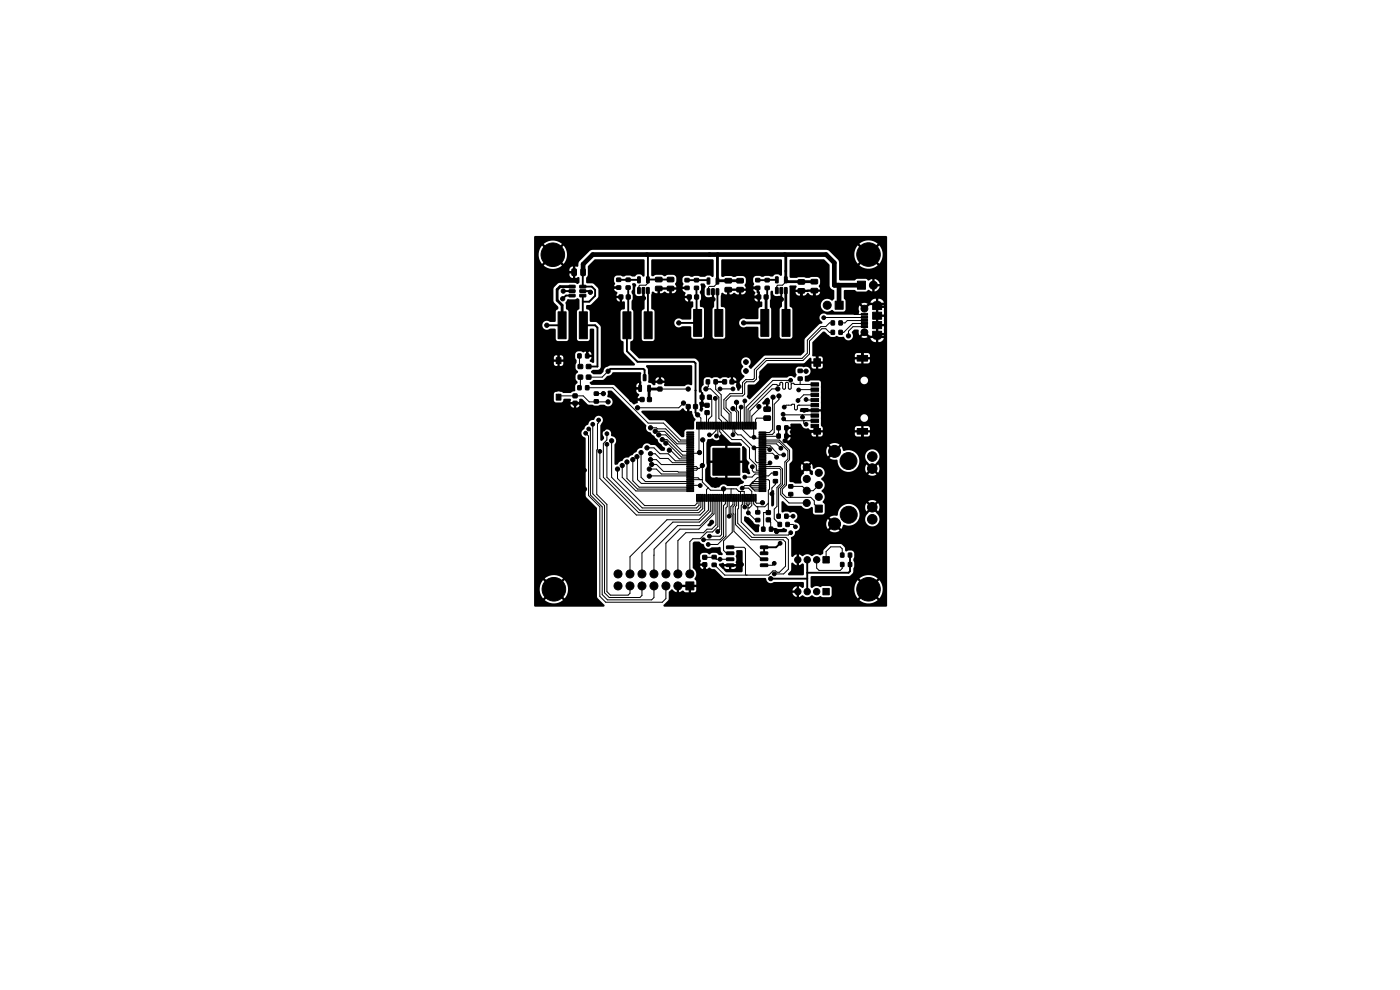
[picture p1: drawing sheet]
<svg xmlns="http://www.w3.org/2000/svg" width="297mm" height="210mm" viewBox="0 0 297 210" stroke-linecap="round" stroke-linejoin="round" font-family="sans-serif">
<g fill="#000" stroke="#000" stroke-width=".21">
<path d="M121.4 57.1l.6-.1 .3 .2v1l-.2 .3h-.5l-.3-.2zM123.3 57.1l.6-.1 .3 .2v1l-.2 .3h-.5l-.3-.2zM130.8 59h.9v.7h-.9zM132.8 59h.9v.7h-.9zM139.1 58.9l1.2-.1 .2 .3v.5l-.3 .2h-1l-.2-.2zM141.6 58.9l1.2-.1 .2 .3v.5l-.3 .2h-1l-.2-.2zM145.3 59.1h.9v.7h-.9zM147.3 59.1h.9v.7h-.9zM153.8 59.1h1.3l.1 .2v.6l-.2 .2-1.1-.1-.1-.2zM156.3 59.1h1.3l.1 .2v.6l-.2 .2-1.1-.1-.1-.2zM160.3 59.1h.9v.7h-.9zM162.3 59.1h.9v.7h-.9z"/>
<path d="M169.3 59.4l1.3-.1 .1 .3v.5l-.2 .2h-1.1l-.1-.2zM172.1 59.3h1.2l.2 .2v.6l-.3 .2-1-.1-.2-.2zM118.4 66.2h1.7v5.7h-1.7zM118 75.9h1v1.2h-1zM120.7 60.5h1.2l.1 .5-1.2 .1zM120.7 61.5h1.2l.1 .5h-1.2zM120.7 62.4h1.2l.1 .5-1.2 .1zM122.6 75.1h.7v.8h-.7zM122.7 77.3h.9v.9h-.9zM122.7 79.6h.9v.8h-.9zM122.9 66.2h1.7v5.7h-1.7zM123 62.4h1.2l.1 .5-1.2 .1z"/>
<path d="M123 61.5h1.2l.1 .5h-1.2zM123 60.5h1.2l.1 .5-1.2 .1zM124.2 75.1h.7v.8h-.7zM124.4 77.3h.9v.9h-.9zM124.4 79.6h.9v.8h-.9zM130.8 60.7h.9v.6h-.9zM132.1 66.2h1.8v5.7h-1.8zM131.3 62.6h.8v.8h-.8zM132.8 60.7h.9v.6h-.9zM132.9 62.6h.8v.8h-.8zM135.3 61l.5 .1v1.2l-.5-.1zM135.3 58.7l.5 .1v1.2l-.5-.1z"/>
<path d="M136.2 61l.6 .1-.1 1.2-.5-.1zM136.6 66.2h1.7v5.7h-1.7zM137.2 61l.5 .1v1.2l-.5-.1zM137.2 58.7l.5 .1v1.2l-.5-.1zM139.1 60.8l1.2-.1 .2 .3v.5l-.3 .2h-1l-.2-.2zM141.6 60.8l1.2-.1 .2 .3v.5l-.3 .2h-1l-.2-.2zM145.3 60.7h.9v.7h-.9zM145.8 62.6h.8v.8h-.8zM147.1 65.7h1.8v5.7h-1.8zM147.3 60.7h.9v.7h-.9zM147.4 62.6h.8v.8h-.8zM150 61.3h.6l-.1 1.2h-.5z"/>
<path d="M150 59h.6l-.1 1.3-.5-.1zM151 61.3h.5v1.2h-.5zM151.6 65.7h1.7v5.7h-1.7zM151.9 61.3h.6l-.1 1.2h-.5zM151.9 59h.6l-.1 1.3-.5-.1zM153.8 61h1.3l.1 .2v.6l-.2 .2-1.1-.1-.1-.2zM156.3 61h1.3l.1 .2v.6l-.2 .2-1.1-.1-.1-.2zM160.3 60.7h.9v.7h-.9zM161.4 65.7h1.7v5.7h-1.7zM160.6 62.6h.8v.8h-.8zM162.3 60.7h.9v.7h-.9zM162.1 62.6h.8v.8h-.8z"/>
<path d="M164.5 61l.6 .1-.1 1.2-.5-.1zM164.5 58.7l.6 .1-.1 1.2-.5-.1zM165.5 61l.5 .1v1.2l-.5-.1zM165.9 65.7h1.7v5.7h-1.7zM166.4 61l.6 .1-.1 1.2-.5-.1zM166.4 58.7l.6 .1-.1 1.2-.5-.1zM169.3 78.3h.9v.7h-.9zM169.3 61.3l1.3-.1 .1 .3v.5l-.2 .2h-1.1l-.1-.2zM172.1 61.2h1.2l.2 .2v.6l-.3 .2-1-.1-.2-.2zM172.6 76.1h1.5v1.6h-1.5zM176.3 70.1h.7v.8h-.7zM176.3 68.1h.7v.8h-.7z"/>
<path d="M177.2 63.9h1.7v1.7h-1.7zM178 70.1h.7v.8h-.7zM178 68.1h.7v.8h-.7zM181.9 59.7h1.7v1.7h-1.7zM181.8 75.4h2.3v1.2h-2.3zM182.7 69.1h1.4v.4h-1.4zM182.7 68.4h1.4v.4h-1.4zM182.7 67.8h1.4v.4h-1.4zM182.7 67.1h1.4v.4h-1.4zM182.7 66.5h1.4v.4h-1.4zM185.1 70.3h1.9v1.2h-1.9zM185.1 68.2h1.9v1.5h-1.9z"/>
<path d="M185.1 66.2h1.9v1.5h-1.9zM185.1 64.5h1.9v1.2h-1.9zM118 83.6h1v1.3h-1zM121.6 83.6h.8v.8h-.8zM121.6 85.1h.8v.8h-.8zM122.6 81.8h.7v.9h-.7zM124.2 81.8h.7v.9h-.7zM126.1 83.2h.8v.6h-.8zM126.1 84.8h.8v.7h-.8zM135.5 81.8h.6l-.1 1.2h-.5zM136.5 79.5h.5v1.3l-.5-.1zM135.8 84.3h.8v.9h-.8z"/>
<path d="M137.4 81.8h.6l-.1 1.2h-.5zM137.4 84.3h.8v.9h-.8zM139.6 82.1h.8v.8h-.8zM139.6 80.6h.8v.8h-.8zM145.7 91.6h1.4l.1 .2-1.5 .1zM145.7 92h1.4l.1 .2-1.5 .1zM145.7 92.4h1.4l.1 .2-1.5 .1zM145.7 92.8h1.4l.1 .2-1.5 .1zM145.7 93.2h1.4l.1 .2-1.5 .1zM145.7 93.6h1.4l.1 .2-1.5 .1zM145.7 94h1.4l.1 .2-1.5 .1zM145.7 94.4h1.4l.1 .2-1.5 .1z"/>
<path d="M145.7 94.8h1.4l.1 .2-1.5 .1zM145.7 95.2h1.4l.1 .2-1.5 .1zM145.7 95.6h1.4l.1 .2-1.5 .1zM145.7 96h1.4l.1 .2-1.5 .1zM145.7 96.4h1.4l.1 .2-1.5 .1zM145.7 96.8h1.4l.1 .2-1.5 .1zM145.7 97.2h1.4l.1 .2-1.5 .1zM145.7 97.6h1.4l.1 .2-1.5 .1zM145.7 98h1.4l.1 .2-1.5 .1zM145.7 98.4h1.4l.1 .2-1.5 .1zM145.7 98.8h1.4l.1 .2-1.5 .1zM145.7 99.2h1.4l.1 .2-1.5 .1z"/>
<path d="M145.7 99.6h1.4l.1 .2-1.5 .1zM145.6 85.8h.8v.9h-.8zM147.8 89.6h.2l-.1 1.4h-.1zM147.2 85.8h.7v.9h-.7zM148.2 89.6h.2l-.1 1.4h-.1zM148.6 89.6h.2l-.1 1.4h-.1zM149 89.6h.2l-.1 1.4h-.1zM149.4 89.6h.2l-.1 1.4h-.1zM148.6 83.8h.7v.9h-.7zM149.6 87.1h.8v.8h-.8zM149.6 85.6h.8v.8h-.8zM149.8 89.6h.2l-.1 1.4h-.1z"/>
<path d="M150.2 89.6h.2l-.1 1.4h-.1zM150.6 89.6h.2l-.1 1.4h-.1zM149.8 80.6h.7v.8h-.7zM150.1 83.8h.8v.9h-.8zM151 89.6h.2l-.1 1.4h-.1zM151.4 89.6h.2v1.4h-.2zM151.8 89.6h.2v1.4h-.2zM152.2 89.6h.2v1.4h-.2zM151.5 80.6h.7v.8h-.7zM152.6 89.6h.2v1.4h-.2zM153 89.6h.2v1.4h-.2zM153.3 80.6h.8v.8h-.8z"/>
<path d="M153.4 89.6h.2v1.4h-.2zM153.8 89.6h.2l-.1 1.4h-.1zM154.2 89.6h.2l-.1 1.4h-.1zM154.6 89.6h.2l-.1 1.4h-.1zM154.9 80.6h.8v.8h-.8zM155 89.6h.2l-.1 1.4h-.1zM155.4 89.6h.2l-.1 1.4h-.1zM155.8 89.6h.2l-.1 1.4h-.1zM156.2 89.6h.2l-.1 1.4h-.1zM156.6 89.6h.2l-.1 1.4h-.1zM157 89.6h.2l-.1 1.4h-.1zM157.4 89.6h.2l-.1 1.4h-.1z"/>
<path d="M157.8 89.6h.2l-.1 1.4h-.1zM158.2 89.6h.2l-.1 1.4h-.1zM158.6 89.6h.2l-.1 1.4h-.1zM159 89.6h.2l-.1 1.4h-.1zM159.4 89.6h.2l-.1 1.4h-.1zM159.8 89.6h.2l-.1 1.4h-.1zM160.2 89.6h.2l-.1 1.4h-.1zM161 99.6h1.4l.1 .2-1.4 .1zM161 99.2h1.4l.1 .2-1.4 .1zM161 98.8h1.4l.1 .2-1.4 .1zM161 98.4h1.4l.1 .2-1.4 .1zM161 98h1.4l.1 .2-1.4 .1z"/>
<path d="M161 97.6h1.4l.1 .2-1.4 .1zM161 97.2h1.4l.1 .2-1.4 .1zM161 96.8h1.4l.1 .2-1.4 .1zM161 96.4h1.4l.1 .2-1.4 .1zM161 96h1.4l.1 .2-1.4 .1zM161 95.6h1.4l.1 .2-1.4 .1zM161 95.2h1.4l.1 .2-1.4 .1zM161 94.8h1.4l.1 .2-1.4 .1zM161 94.4h1.4l.1 .2-1.4 .1zM161 94h1.4l.1 .2-1.4 .1zM161 93.6h1.4l.1 .2-1.4 .1zM161 93.2h1.4l.1 .2-1.4 .1z"/>
<path d="M161 92.8h1.4l.1 .2-1.4 .1zM161 92.4h1.4l.1 .2-1.4 .1zM161 92h1.4l.1 .2-1.4 .1zM161 91.6h1.4l.1 .2-1.4 .1zM162.1 88.3l1.2-.1 .2 .3v.5l-.3 .2h-1l-.2-.2zM162.1 86.4l1.2-.1 .2 .3v.5l-.3 .2h-1l-.2-.2zM164.8 92.1h.7v.8h-.7zM164.8 90.3h.7v.9h-.7zM166.5 92.1h.7v.8h-.7zM166.5 90.3h.7v.9h-.7zM169.3 80h.9v.7h-.9zM172 81.2h1.6v.7h-1.6z"/>
<path d="M172 82.3h1.6v.7h-1.6zM172 83.4h1.6v.7h-1.6zM172 84.5h1.6v.7h-1.6zM172 85.6h1.6v.7h-1.6zM172 86.7h1.6v.7h-1.6zM172 87.8h1.6v.7h-1.6zM172 88.9h1.6v.7h-1.6zM172 90h1.6v.7h-1.6zM172.6 90.9h1.5v1.2h-1.5zM181.8 90.9h2.3v1.2h-2.3zM145.7 100h1.4l.1 .2-1.5 .1zM145.7 100.4h1.4l.1 .2-1.5 .1z"/>
<path d="M145.7 100.8h1.4l.1 .2-1.5 .1zM145.7 101.2h1.4l.1 .2-1.5 .1zM145.7 101.6h1.4l.1 .2-1.5 .1zM145.7 102h1.4l.1 .2-1.5 .1zM145.7 102.4h1.4l.1 .2-1.5 .1zM145.7 102.8h1.4l.1 .2-1.5 .1zM145.7 103.2h1.4l.1 .2-1.5 .1zM145.7 103.6h1.4l.1 .2-1.5 .1zM145.7 104h1.4l.1 .2-1.5 .1zM147.8 104.9h.2l-.1 1.5-.1-.1zM148.2 104.9h.2l-.1 1.5-.1-.1zM148.6 104.9h.2l-.1 1.5-.1-.1z"/>
<path d="M149 104.9h.2l-.1 1.5-.1-.1zM149.4 104.9h.2l-.1 1.5-.1-.1zM149.1 117.8h.8v.8h-.8zM149.1 119.4h.8v.8h-.8zM149.8 104.9h.2l-.1 1.5-.1-.1zM150.2 104.9h.2l-.1 1.5-.1-.1zM150.6 104.9h.2l-.1 1.5-.1-.1zM151 104.9h.2l-.1 1.5-.1-.1zM151.1 117.8h.8v.7h-.8zM151.2 95.1h5.7v5.7h-5.7zM151.4 104.9h.2v1.5l-.2-.1zM151.8 104.9h.2v1.5l-.2-.1z"/>
<path d="M152.2 104.9h.2v1.5l-.2-.1zM152.6 104.9h.2v1.5l-.2-.1zM153 104.9h.2v1.5l-.2-.1zM153.4 104.9h.2v1.5l-.2-.1zM153.8 104.9h.2l-.1 1.5-.1-.1zM154.1 115.8h1.5l.1 .5-1.5 .1zM154.1 117.1h1.5l.1 .5-1.5 .1zM154.1 118.4l1.5-.1 .1 .5-1.5 .1zM154.1 119.6h1.5l.1 .5-1.5 .1zM154.2 104.9h.2l-.1 1.5-.1-.1zM154.6 104.9h.2l-.1 1.5-.1-.1zM155 104.9h.2l-.1 1.5-.1-.1z"/>
<path d="M155.4 104.9h.2l-.1 1.5-.1-.1zM155.8 104.9h.2l-.1 1.5-.1-.1zM156.2 104.9h.2l-.1 1.5-.1-.1zM156.6 104.9h.2l-.1 1.5-.1-.1zM157 104.9h.2l-.1 1.5-.1-.1zM157.4 104.9h.2l-.1 1.5-.1-.1zM157.8 104.9h.2l-.1 1.5-.1-.1zM158.2 104.9h.2l-.1 1.5-.1-.1zM158.6 104.9h.2l-.1 1.5-.1-.1zM159 104.9h.2l-.1 1.5-.1-.1zM159.4 104.9h.2l-.1 1.5-.1-.1zM159.8 104.9h.2l-.1 1.5-.1-.1z"/>
<path d="M160.2 104.9h.2l-.1 1.5-.1-.1zM160.3 110h.9v.7h-.9zM160.3 108.3h.9v.7h-.9zM161 104h1.4l.1 .2-1.4 .1zM161 103.6h1.4l.1 .2-1.4 .1zM161 103.2h1.4l.1 .2-1.4 .1zM161 102.8h1.4l.1 .2-1.4 .1zM161 102.4h1.4l.1 .2-1.4 .1zM161 102h1.4l.1 .2-1.4 .1zM161 101.6h1.4l.1 .2-1.4 .1zM161 101.2h1.4l.1 .2-1.4 .1zM161 100.8h1.4l.1 .2-1.4 .1z"/>
<path d="M161 100.4h1.4l.1 .2-1.4 .1zM161 100h1.4l.1 .2-1.4 .1zM161.3 119.6h1.5l.1 .5-1.5 .1zM161.3 118.4l1.5-.1 .1 .5-1.5 .1zM161.3 117.1h1.5l.1 .5-1.5 .1zM161.3 115.8h1.5l.1 .5-1.5 .1zM161.6 111.8h.7v.9h-.7zM163.2 111.8h.7v.9h-.7zM162.6 108.3h.8v.8h-.8zM162.6 109.9h.8v.8h-.8zM164.8 109.1h.7v.8h-.7zM164.1 100.1h.8v.7h-.8z"/>
<path d="M164.1 101.7h.8v.7h-.8zM165.1 110.8h.7v.9h-.7zM166.5 109.1h.7v.8h-.7zM166.7 110.8h.7v.9h-.7zM167.3 104.5h.9v.7h-.9zM167.3 102.8h.9v.7h-.9zM172.9 107.1h1.5v1.5h-1.5zM174.6 118.1h1.3v1.3h-1.3zM178.3 119.3h.7v.9h-.7zM178.3 117.3h.7v.9h-.7zM180 119.3h.7v.9h-.7zM180 117.3h.7v.9h-.7z"/>
<path d="M145.5 123.4h1.7v1.7h-1.7zM151.1 119.5h.8v.7h-.8zM174.6 124.8h1.3v1.4h-1.3z"/>
<circle cx="117.3" cy="54" r="2.5"/>
<circle cx="119.5" cy="57.8" r=".45"/>
<circle cx="123.5" cy="51.5" r=".4"/>
<circle cx="125.5" cy="51.5" r=".4"/>
<circle cx="127.5" cy="51.5" r=".4"/>
<circle cx="127.7" cy="56" r=".45"/>
<circle cx="129.8" cy="51.5" r=".4"/>
<circle cx="131.5" cy="51.5" r=".4"/>
<circle cx="133.8" cy="51.5" r=".4"/>
<circle cx="135.5" cy="51.5" r=".4"/>
<circle cx="137.8" cy="51.5" r=".4"/>
<circle cx="139.8" cy="51.5" r=".4"/>
<circle cx="141.8" cy="51.5" r=".4"/>
<circle cx="144" cy="51.5" r=".4"/>
<circle cx="146" cy="51.5" r=".4"/>
<circle cx="148" cy="51.5" r=".4"/>
<circle cx="150.3" cy="51.5" r=".4"/>
<circle cx="152" cy="51.5" r=".4"/>
<circle cx="154.3" cy="51.5" r=".4"/>
<circle cx="156" cy="51.5" r=".4"/>
<circle cx="158.3" cy="51.5" r=".4"/>
<circle cx="160.3" cy="51.5" r=".4"/>
<circle cx="162.3" cy="51.5" r=".4"/>
<circle cx="164" cy="51.5" r=".4"/>
<circle cx="166" cy="51.5" r=".4"/>
<circle cx="168" cy="51.5" r=".4"/>
<circle cx="170.3" cy="51.5" r=".4"/>
<circle cx="172" cy="51.5" r=".4"/>
<circle cx="174.3" cy="51.5" r=".4"/>
<circle cx="176" cy="51.5" r=".4"/>
<circle cx="178.3" cy="51.5" r=".4"/>
<circle cx="180.3" cy="51.5" r=".4"/>
<circle cx="184.2" cy="54" r="2.5"/>
<circle cx="115" cy="63.2" r=".45"/>
<circle cx="116" cy="69" r=".45"/>
<circle cx="116.2" cy="72" r=".4"/>
<circle cx="116.2" cy="74.5" r=".4"/>
<circle cx="118.5" cy="74.8" r=".45"/>
<circle cx="119.4" cy="63.4" r=".45"/>
<circle cx="119.5" cy="61.8" r=".45"/>
<circle cx="124.6" cy="74.2" r=".45"/>
<circle cx="125.3" cy="62" r=".45"/>
<circle cx="129" cy="78.8" r=".45"/>
<circle cx="129.7" cy="61" r=".45"/>
<circle cx="130.3" cy="63" r=".45"/>
<circle cx="131" cy="74" r=".4"/>
<circle cx="131" cy="76.5" r=".4"/>
<circle cx="136.5" cy="63.2" r=".45"/>
<circle cx="139.7" cy="63" r=".45"/>
<circle cx="140" cy="79.3" r=".45"/>
<circle cx="141" cy="74" r=".4"/>
<circle cx="141" cy="71.5" r=".4"/>
<circle cx="142.3" cy="63" r=".45"/>
<circle cx="144" cy="68.5" r=".45"/>
<circle cx="144.2" cy="61" r=".45"/>
<circle cx="144.3" cy="63" r=".45"/>
<circle cx="151.3" cy="63.5" r=".45"/>
<circle cx="154.5" cy="63" r=".45"/>
<circle cx="155.2" cy="74.8" r=".45"/>
<circle cx="157" cy="63" r=".45"/>
<circle cx="157.8" cy="68.5" r=".45"/>
<circle cx="158.2" cy="76.8" r=".5"/>
<circle cx="158.2" cy="78.7" r=".5"/>
<circle cx="159.2" cy="61" r=".45"/>
<circle cx="159.2" cy="63" r=".45"/>
<circle cx="161.5" cy="80" r=".45"/>
<circle cx="163.5" cy="74" r=".4"/>
<circle cx="165.7" cy="63.5" r=".45"/>
<circle cx="166" cy="74" r=".4"/>
<circle cx="170" cy="63.2" r=".45"/>
<circle cx="171" cy="78.8" r=".45"/>
<circle cx="172.7" cy="63.2" r=".45"/>
<circle cx="173.4" cy="74.4" r=".45"/>
<circle cx="174.7" cy="67.4" r=".4"/>
<circle cx="175.5" cy="64.7" r=".85"/>
<circle cx="180" cy="71.2" r=".45"/>
<circle cx="180.5" cy="66" r=".45"/>
<circle cx="182.9" cy="74.1" r=".45"/>
<circle cx="183.4" cy="65.5" r=".72"/>
<circle cx="183.4" cy="70.5" r=".72"/>
<circle cx="185.3" cy="60.5" r=".85"/>
<circle cx="118.6" cy="86.3" r=".45"/>
<circle cx="123.3" cy="85.5" r=".45"/>
<circle cx="124" cy="99.8" r=".4"/>
<circle cx="124.2" cy="91.9" r=".4"/>
<circle cx="124.9" cy="91" r=".4"/>
<circle cx="125.8" cy="90" r=".4"/>
<circle cx="127" cy="89.1" r=".4"/>
<circle cx="127.2" cy="95.8" r=".4"/>
<circle cx="128" cy="83.5" r=".45"/>
<circle cx="128" cy="91" r=".4"/>
<circle cx="128.8" cy="92" r=".4"/>
<circle cx="128.8" cy="94.3" r=".4"/>
<circle cx="129" cy="85.3" r=".45"/>
<circle cx="129.7" cy="93.5" r=".45"/>
<circle cx="131" cy="99.5" r=".45"/>
<circle cx="131.5" cy="91.5" r=".45"/>
<circle cx="132" cy="98.8" r=".45"/>
<circle cx="133" cy="98" r=".45"/>
<circle cx="133.6" cy="82.4" r=".45"/>
<circle cx="134" cy="84.8" r=".45"/>
<circle cx="134.3" cy="97.5" r=".45"/>
<circle cx="135.1" cy="96.9" r=".45"/>
<circle cx="135.3" cy="86.5" r=".45"/>
<circle cx="136" cy="96" r=".45"/>
<circle cx="137.3" cy="95" r=".45"/>
<circle cx="137.7" cy="99.5" r=".45"/>
<circle cx="138" cy="90.8" r=".45"/>
<circle cx="138" cy="97.5" r=".45"/>
<circle cx="138" cy="96.3" r=".45"/>
<circle cx="138.3" cy="98.5" r=".45"/>
<circle cx="139" cy="91.5" r=".45"/>
<circle cx="139.8" cy="92.3" r=".45"/>
<circle cx="140.5" cy="93.3" r=".45"/>
<circle cx="141.3" cy="94" r=".45"/>
<circle cx="142" cy="95.5" r=".45"/>
<circle cx="145" cy="85.5" r=".45"/>
<circle cx="146" cy="88" r=".45"/>
<circle cx="146" cy="82.5" r=".45"/>
<circle cx="148" cy="88" r=".45"/>
<circle cx="148.4" cy="96" r=".45"/>
<circle cx="148.9" cy="85.7" r=".45"/>
<circle cx="149" cy="98.8" r=".45"/>
<circle cx="149.1" cy="93.3" r=".45"/>
<circle cx="149.7" cy="82.5" r=".45"/>
<circle cx="150.5" cy="92.3" r=".4"/>
<circle cx="151.7" cy="84.5" r=".4"/>
<circle cx="152" cy="92.5" r=".4"/>
<circle cx="152.3" cy="96.3" r=".4"/>
<circle cx="152.3" cy="98" r=".4"/>
<circle cx="152.4" cy="99.6" r=".4"/>
<circle cx="152.7" cy="82.5" r=".4"/>
<circle cx="153" cy="92.8" r=".4"/>
<circle cx="154.1" cy="98" r=".4"/>
<circle cx="154.1" cy="96.2" r=".4"/>
<circle cx="154.3" cy="99.5" r=".4"/>
<circle cx="155.5" cy="92.2" r=".4"/>
<circle cx="155.5" cy="86.7" r=".45"/>
<circle cx="155.5" cy="82.5" r=".4"/>
<circle cx="155.8" cy="96.3" r=".4"/>
<circle cx="155.9" cy="97.9" r=".4"/>
<circle cx="155.9" cy="99.3" r=".4"/>
<circle cx="156.3" cy="85.3" r=".45"/>
<circle cx="156.7" cy="82" r=".45"/>
<circle cx="157.2" cy="86.4" r=".4"/>
<circle cx="158" cy="85.1" r=".4"/>
<circle cx="159.6" cy="99" r=".4"/>
<circle cx="159.9" cy="92.8" r=".4"/>
<circle cx="160" cy="95" r=".4"/>
<circle cx="161" cy="86.2" r=".45"/>
<circle cx="162.7" cy="85" r=".45"/>
<circle cx="163.3" cy="95.4" r=".4"/>
<circle cx="163.3" cy="98.2" r=".4"/>
<circle cx="164" cy="84.3" r=".45"/>
<circle cx="164.7" cy="97" r=".4"/>
<circle cx="165" cy="82.5" r=".45"/>
<circle cx="165.2" cy="84" r=".45"/>
<circle cx="165.7" cy="95.1" r=".4"/>
<circle cx="166.1" cy="87.9" r=".4"/>
<circle cx="166.3" cy="96.5" r=".4"/>
<circle cx="166.3" cy="88.9" r=".4"/>
<circle cx="166.4" cy="86.4" r=".4"/>
<circle cx="166.5" cy="93.5" r=".4"/>
<circle cx="167.7" cy="80.7" r=".4"/>
<circle cx="168.3" cy="92.5" r=".4"/>
<circle cx="168.7" cy="95.8" r=".4"/>
<circle cx="169.3" cy="85" r=".4"/>
<circle cx="169.4" cy="82.7" r=".4"/>
<circle cx="169.7" cy="92.5" r=".4"/>
<circle cx="170.3" cy="88.5" r=".4"/>
<circle cx="170.6" cy="87.1" r=".4"/>
<circle cx="171" cy="84.7" r=".4"/>
<circle cx="171" cy="90" r=".4"/>
<circle cx="171.1" cy="99.1" r=".75"/>
<circle cx="171.5" cy="92.5" r=".4"/>
<circle cx="177" cy="95.8" r="1.27"/>
<circle cx="180" cy="97.8" r="1.8"/>
<circle cx="183" cy="93.5" r=".4"/>
<circle cx="185" cy="99.4" r="1.02"/>
<circle cx="185" cy="96.8" r="1.02"/>
<circle cx="115.2" cy="119.5" r=".4"/>
<circle cx="115.2" cy="117" r=".4"/>
<circle cx="117" cy="119.5" r=".4"/>
<circle cx="117" cy="117" r=".4"/>
<circle cx="118.6" cy="114.2" r=".45"/>
<circle cx="119.2" cy="119.5" r=".4"/>
<circle cx="119.2" cy="117" r=".4"/>
<circle cx="121.2" cy="119.5" r=".4"/>
<circle cx="121.2" cy="117" r=".4"/>
<circle cx="123.2" cy="119.5" r=".4"/>
<circle cx="123.2" cy="117" r=".4"/>
<circle cx="123.5" cy="107.7" r=".45"/>
<circle cx="124" cy="103.7" r=".45"/>
<circle cx="124" cy="109.7" r=".45"/>
<circle cx="125.5" cy="112" r=".45"/>
<circle cx="137.7" cy="101" r=".45"/>
<circle cx="148.6" cy="103" r=".4"/>
<circle cx="149.2" cy="114.5" r=".4"/>
<circle cx="150.2" cy="115.5" r=".4"/>
<circle cx="150.5" cy="113.8" r=".4"/>
<circle cx="151" cy="110.7" r=".4"/>
<circle cx="151.7" cy="103" r=".4"/>
<circle cx="152" cy="101.8" r=".4"/>
<circle cx="152.2" cy="112.8" r=".4"/>
<circle cx="152.7" cy="118.6" r=".4"/>
<circle cx="153.5" cy="103.7" r=".45"/>
<circle cx="154.7" cy="109.5" r=".4"/>
<circle cx="157.2" cy="119.7" r=".45"/>
<circle cx="157.5" cy="103.5" r=".4"/>
<circle cx="158" cy="101.2" r=".4"/>
<circle cx="158" cy="107.6" r=".4"/>
<circle cx="158.7" cy="108.8" r=".4"/>
<circle cx="160.5" cy="112.2" r=".4"/>
<circle cx="161.7" cy="106.6" r=".45"/>
<circle cx="163.7" cy="104.8" r=".4"/>
<circle cx="164.2" cy="119.5" r=".4"/>
<circle cx="164.7" cy="112.7" r=".45"/>
<circle cx="165.5" cy="115.2" r=".4"/>
<circle cx="167.7" cy="113" r=".4"/>
<circle cx="168.3" cy="109.5" r=".4"/>
<circle cx="168.7" cy="111.8" r=".4"/>
<circle cx="169.2" cy="118.7" r=".67"/>
<circle cx="171.1" cy="104.1" r=".75"/>
<circle cx="171.1" cy="106.7" r=".75"/>
<circle cx="171.1" cy="101.6" r=".75"/>
<circle cx="171.2" cy="118.7" r=".67"/>
<circle cx="173.2" cy="118.7" r=".67"/>
<circle cx="173.7" cy="102.9" r=".75"/>
<circle cx="173.7" cy="100.3" r=".75"/>
<circle cx="173.7" cy="105.4" r=".75"/>
<circle cx="177" cy="111.2" r="1.27"/>
<circle cx="180" cy="109.2" r="1.8"/>
<circle cx="185" cy="107.6" r="1.02"/>
<circle cx="185" cy="110.1" r="1.02"/>
<circle cx="186.7" cy="116.8" r=".4"/>
<circle cx="186.7" cy="119.2" r=".4"/>
<circle cx="117.5" cy="125" r="2.5"/>
<circle cx="121.8" cy="122" r=".4"/>
<circle cx="122.2" cy="124.5" r=".4"/>
<circle cx="122.2" cy="127" r=".4"/>
<circle cx="124.2" cy="124.5" r=".4"/>
<circle cx="124.2" cy="122" r=".4"/>
<circle cx="124.5" cy="127" r=".4"/>
<circle cx="131.1" cy="121.7" r=".85"/>
<circle cx="131.1" cy="124.3" r=".85"/>
<circle cx="133.7" cy="121.7" r=".85"/>
<circle cx="133.7" cy="124.3" r=".85"/>
<circle cx="136.2" cy="121.7" r=".85"/>
<circle cx="136.2" cy="124.3" r=".85"/>
<circle cx="138.7" cy="121.7" r=".85"/>
<circle cx="138.7" cy="124.3" r=".85"/>
<circle cx="141.3" cy="124.3" r=".85"/>
<circle cx="141.3" cy="121.7" r=".85"/>
<circle cx="143.8" cy="124.3" r=".85"/>
<circle cx="143.8" cy="121.7" r=".85"/>
<circle cx="146.4" cy="121.7" r=".85"/>
<circle cx="149.5" cy="121" r=".4"/>
<circle cx="152" cy="124.8" r=".4"/>
<circle cx="152" cy="127.2" r=".4"/>
<circle cx="153.7" cy="124.8" r=".4"/>
<circle cx="153.7" cy="127.2" r=".4"/>
<circle cx="156" cy="124.8" r=".4"/>
<circle cx="156" cy="127.2" r=".4"/>
<circle cx="158" cy="127.2" r=".4"/>
<circle cx="158" cy="124.8" r=".4"/>
<circle cx="160" cy="124.8" r=".4"/>
<circle cx="160" cy="127.2" r=".4"/>
<circle cx="163.5" cy="122.7" r=".45"/>
<circle cx="164.3" cy="121.8" r=".4"/>
<circle cx="169.2" cy="125.5" r=".67"/>
<circle cx="171.2" cy="125.5" r=".67"/>
<circle cx="173.2" cy="125.5" r=".67"/>
<circle cx="179.5" cy="126.8" r=".4"/>
<circle cx="179.5" cy="124.2" r=".4"/>
<circle cx="184.2" cy="125" r="2.5"/>
</g>
<path d="M185.7 71.5h.7M185.7 64.5h.7" fill="none" stroke="#000" stroke-width="1.2"/>
<g fill="none" stroke="#000" stroke-width=".4">
<path d="M119.5 57.8h2.1M123.7 57.8l-.1 3h1.9l.7 .7v1.3l-1.2 1.2h-1.4M131.2 59.2l.2 .2h4.1M137.2 54l.2 .2v5.2l4.8-.1M145.7 59.4h4.4l.2 .2M164.8 59.4h-4.1M116 69h3.3M118.5 74.8v1.1M119.5 61.8h1.9M121.4 62.7h-1.3l-.7 .7M123.6 61.8h1.4l.2 .2M123.7 62.8l-.1-.1v6.2l.1 .1h2.5l.5 .5v8.3h-1.8"/>
<path d="M123.7 68.8l.3 .2M124.6 74.2v1.3M129 78.8l.5-.5h7l.2 .2v1.6M129.7 61h1.5M130.2 63h1.5M133.2 61l.1 7.7-.3 .3v5.5l2.2 2.3h12l.4 .3-.1 10.5 .5 .4M136.5 61.6v1.7M137.4 61.6l.1 7.4M139.7 61.2v1.8M140 79.3v1.7M142.2 61.2v1.8M144.3 63h1.9"/>
<path d="M144.3 61l1.4 .1M147.8 61.1v7.2l.2 .2h-4M147.8 63h.1M151.2 61.9v1.6M152.2 61.9v6.8l.4 .4M154.5 61.5v1.5M157 61.5v1.5M162.8 61.1v1.7l-.3 .2M165.7 61.6v1.9M123.2 85.5h-1.2M133.6 82.4h2.2M134 84.8h2.2"/>
<path d="M146 86.3v1.7M147.6 82.8h-.1M148.9 84.3v1.4l.3 .3h.8M151.8 81h1.9M155.3 81h.9l.5 .5v.5M162.8 85v1.8h-.6M149.5 119.8v1.2M157.2 119.8l-.1 .1h-2.2M163.6 112.3h.7l.4 .5M165.5 115.3l-.8 .8h-2.6v1.3M171.2 118.8v6.7M180.3 117.8v3.4l-.3 .3h-8.8"/>
<path d="M163.5 122.8h7.7"/>
</g>
<g fill="none" stroke="#000" stroke-width=".21">
<path d="M137.4 59.4v.7l-.4 .4h-1.2l-.3 .2v.9M152.2 59.6v.5l-.7 .7h-1l-.2 .2v.9M166.7 59.4v.4l-.7 .7h-1l-.2 .2v.9M122.9 75.5v2.1l.2 .2M129 78.8l-1.2 1.2h-2.9M169.8 78.7l1.2 .1M176.7 70.5h-.7l-.8-.8h-.9l-2.6 2.6v2.8l-1.4 1.4h-7.7l-2.1 2.1v1.8l-.6 .6h-1.5l-.4 .4v2.2l-.4 .4h-2.6l-1 1v1.5l1.1 1.1v2.7M176.7 68.5h-.7l-.8 .8h-1l-2.9 2.9v2.7l-1.1 1.1h-7.8l-2.4 2.4v1.8l-.3 .3h-1.5l-.7 .7-.1 2.3h-2.5l-1.3 1.3v1.9l1.1 1.1v2.5M180.5 66l.7 .7h2.2M183.4 68h-3.6l-.6 .5h-.9M183.4 67.3l-8.7 .1M183.4 69.3h-2.5l-.9 1v1"/>
<path d="M183.4 68.6h-2.5l-1.9 1.9h-.7M118.5 83.6l.4 .4h4.8l1.3 1.3h4M123.1 80v2.1l-.2 .2M124.3 91.9l.6 .6v12.6l2.3 2.4v19l1.3 1.3h12l.8-.8v-2.7M124.6 82.3h5.4l7.5 7.5h3.2l3.6 3.6h2.1M124.9 91l.3 .4v13.6l2.6 2.5v18.6l1.1 1.2h9.3l.5-.5v-2.5M125.8 90v14.8l2.4 2.5v18.5l1.1 1h6.5l.4-.5v-2M126.5 83.5h1.5M127 89.1v.6l-.3 .2v5.4l-.1 .2v9.3l2.1 2.2v18.5l.8 .8h3.7l.4-.4v-1.6M127.2 95.8v5.7l7.8 7.8h13.5l1-1v-2.7M128.7 94.3v7l7.1 7h12.2l.7-.7v-2M128.7 92v1.3l-.7 .8v7.2l7.5 7.5h12.7l.9-.9v-2.3"/>
<path d="M129.7 93.5v7.8l6.5 6.5h11.6l.5-.6v-1.6M131 99.5v2l5.7 5.8h10.7l.5-.5v-1.2M132 98.8v2.5l2.9 2.9h11.5M133 98v3.5l2.2 2.3h11.2M134.3 97.5v4.5l1.3 1.4h10.8M135.1 96.9l.1 .1v4.8l.8 .8h10.4M136 96v5.3l.9 .9h9.5M137.2 95h1.5l1.3 1.3h1.7l1.5 1.5h3.2M137.8 99.5h1.5l1 1.1h6.1M138 96.3h1l1 1h1.7l.9 .9h3.8M138 97.5h1.3l1 1.1h6.1M138 90.8h1.3l.2 .2h1.7l2.8 2.8h2.4"/>
<path d="M138.3 98.5h1l1.4 1.5 5.7 .2M139 91.5h2l2.6 2.7h2.8M139.7 92.3h1.5l3.5 3.5h1.7M140 82.5h6M140.5 93.3h1l3.3 3.3h1.6M141.2 94h.4l3 3h1.8M142 95.5h.2l1.9 1.9h2.3M145 85.5l-1 1h-8.8M146.4 99.4h1.7M146.4 99h1.3l.4 .4M148 88l.7 .7v1.6M148.1 99.4l-.3 .4h-1.4"/>
<path d="M148.3 90.3v5.6l.1 .1-.2 .2h-1.8M149 98.8v3.5l1.7 1.7h2.5l.3-.3h2.7l.5 .6h1.2v3.1l.1 .2M149.1 93.3l.2 .2v5l-.9 .9h-.3M149.9 87.5v2.8M150.2 81v1l-.5 .5h1l1.8 1.8v4.5l.6 .5v1.8l2.2 2.2h1.9l1.8 1.7v2.3l1.5 1.4v1.1h1.2M150.5 84.3l.5 .5v3.5l-.7 .7v1.3M151.7 84.5l.2 .1v6.8l-.9 .9h-.5M152.3 90.3v1.9l-.3 .3M152.7 90.3v1.3l.3 .3v.9M152.8 82.5h2.7M153.2 81h-1.4v1.6l1.2 1.2v4.3l1.3 1.3v.9M155.3 81h.4"/>
<path d="M155.5 90.3v1.9M155.5 92.2h.1M155.5 86.7l.8 .8v2.8M155.9 90.3v1.3l.6 .7h.7l3 3v2.5l.4 .4h1.1M156.2 85.3v1.6l.5 .5v2.9M157.2 86.4l-.1 .1v3.8M157.5 90.3v.8l1.7 1.7h.7M158 85.1l-.1 .1v5.1M159.6 99v.9l.3 .3h1.8M159.9 90.3v2.4l.2 .3h1.6M159.9 95h2.9l.5 .4M161 86.3v.5l-1.5 1.5v2"/>
<path d="M161.7 99h3.8l.5 .5v3.2l-.8 .9v5.9M161.7 96.2h2.2l.8 .8M161.7 93.4h3.6l2.2 2.1v2l-.6 .6v4.8l-.9 .9v.9l.8 .8h5.2l.8 .8v.6l.9 1M161.7 93.8h3.5l1.9 1.8v1.8l-.6 .6v4.7l-.9 .9v1.3l1.8 1.8h3.7M161.7 94.6h1.7l1.9 1.9h1M161.7 94.2h3l1 .9M161.7 99.4h.1M161.8 99.4h3.6l.2 .2v3l-.8 .8v4l-.5 .6v2.1l1.1 1.2M162.2 88.7h-1.7l-.2 .3v1.3M163.3 98.2l-.3 .4h-1.3M164 84.3l-.1 6.8-.7 .7h-1.5M165 82.5h-1.3l-4.6 4.7v3.1"/>
<path d="M165.2 91l-.1 1.6h-3.4M165.2 84v.8l-.9 1v6l-.5 .4h-2.1M166.1 87.9l.2 .1h6.4l.1 .2M166.3 88.9l.3 .3h6.2M166.8 91v2.2l-.3 .3M167.7 80.7h-3.7l-5.7 5.7v3.9M169.8 80.3v1.3M170.3 88v.5M170.5 89.2v.6l.2 .2h.3M170.6 87.1h2.2M171 84.8l1.8 .1M172.8 89.2v.1"/>
<path d="M172.8 86h-3.5l-.1 .1-.1 .7-.2 .1-.3-.1-.1-1h-.5l-.1 .1-1.1 .1-.4 .4M172.8 81.6l-4.2-.1-.2-.2h-.4l-.2 1.1-.2 .2-.3-.2-.1-1.1-.1-.2-.4 .1-.1 1.2-.2 .1-.3-.1-.1-1.1-.1-.2-.4 .1-.1 .5h-.5l-.1-.1h-.9l-5.2 5.2v3.5M172.8 83.8h-2.3l-1.2 1.2M172.8 82.7h-3.4M138.7 117.8h.1M146.4 101.8h2.6M146.4 101.4h1.7l.4 .4M146.4 101h-8.6M146.7 103h-.3h2.2M149.3 118l.2 .2h2l.5 .4h2.9M150.2 103.5l-.3 .4v1.7M150.3 105.6v2.6l-2.1 2.1h-6.7l-7.9 7.8v3.7"/>
<path d="M150.7 105.6v2.8l-2.3 2.4h-5.6l-6.6 6.5v4.5M151.1 105.6v3.3l-2.6 2.6h-4.8l-5 5v5.3M151.2 119.8v.2M151.5 105.6v3.4l-3.3 3.3h-3.9l-3 2.9v6.6M151.9 105.6v5.8l-.9 .9h-1l-.7 .7h-3.8l-1.7 1.7v7.1l.2 .2M152.3 105.6v6.1l-1.1 1.1h-1.2l-1.4 1.5h-1.6l-.7 .6v6.9M152.7 105.6v6.7l-.5 .5M153.1 105.6v7.8l-.3 .4h-2.3M153.5 103.7v1.9M153.9 105.6v1.3l-.4 .4v6.5l-.7 .7h-3.5M154.3 105.6v1.9l-.3 .3v6l-1.8 1.7h-2M154.7 105.6v3.9"/>
<path d="M154.9 116.1h2.9l.3 .3v5.5M155.1 103.7v1.9M155.5 105.6v1.4l-.5 .5v1.4l.3 .3v3.7l-1.8 1.8v2.1l.6 .6h.8M155.9 105.6v1.5l-.4 .4v1.4l.2 .2v3.6l5.9 5.9h.5M156.3 105.6v1.6l-.3 .3v3.8l3.3 3.2h6.8l.5 .5v5.1l-1.2 1.3h-.6l-.3-.3h-.5l-.9 .9h-9.4l-2-2M156.7 105.6l-.2 5.4 3 3h7.3l.4 .5v6.3l-.9 1h-2M157.1 104.3v1.3M157.5 105.6v1.4l-.3 .2v3.6l2.8 2.7h7.2l.5-.5M158.3 105.6v1.3l.4 .4 .4-.4v-1.3M158.7 105.6v3.1l1.6 1.6h.4M159 103h-1l-.6 .6h1.4l.7 .6v3l-.5 .6h-.3M159 103l1.1 1.2h1.6"/>
<path d="M159 103h2.7M159.4 103.4h2.3M159.5 102.5l2.2 .1M159.7 103.8h2M159.8 102.2h1.9M159.9 105.6v1.3l.6 .6h1.7l.8-.7M160.3 105.6v.9l.2 .3 1.2-.2M160.7 107.5v1.2M161.7 101.8h1.3l.2 .2v1.8l-.2 .2v4.7h-1M161.7 101.4h-1.1l-1.6 1.6M161.7 100.6h-1.5l-.7 .6h-1.5M162 108.8v3.1l-.3 .4"/>
<path d="M162 108.7v.1M163 110.3l.5 .5v1.3l-.2 .2M164.3 119.5l-.5 .4h-1.7M164.5 102.1v.7l-.8 .7v1.3M164.5 100.4h-.9l-.6 .6h-1.3M166.8 109.5h1.4M167.1 111.3h1.1l.5 .5M167.7 104.8v.7M173.3 118.8v1.7l.5 .5h4.4l.5-.4v-.8M173.7 102.9l-1.2 1.2h-1.4l-.9-.9h-2.5M178.7 117.8v-1.4l-.5-.4h-1.9l-1.1 1v1.8"/>
</g>
<g fill="none" stroke="#000" stroke-width=".6">
<path d="M152.2 54v5.6h4.8M166.5 54l.2 .2v5.2l.4 .4h5.7M121.4 60.8h-2.6l-.6 .6v2.3l1.1 1.1v4.2M159.3 61l1.4 .1M159.3 63h1.7M162.5 63v5.2l-.3 .3h-4.4M166.7 61.6l.1 7.9M170 61.7v1.6M172.8 61.7v1.6M173.3 74.4v2.5M183 74.1v1.9M140 82.5h-2.2l-.1-.1v1.9"/>
<path d="M173.3 91.5h-1.3l-.5 .5v.5M183 91.5v2"/>
</g>
<path d="M123.7 57.8v-1.7l2.1-2.1h49.4l1.8 1.8v4.7h5.8M178 60.5v4l.3 .3" fill="none" stroke="#000" stroke-width="1"/>
<g fill="#000">
<path d="M124.8 56.4l1.5-1.4h10.2l.2 .2v3.2a.27 .27 0 0 1-.2 .3 .27 .27 0 0 1-.3-.3l-.4-.2h-.5l-.7 .5-1-.3-.8 .1-.4 .2-.7-.2h-1l-.4 .5v.7l.2 .5-.2 .6h.7a.25 .25 0 0 1 .2 .2 .25 .25 0 0 1-.2 .3h-.7a.89 .89 0 0 0 .7 .7l-.2 .8h.8l.3 .3 .1 .9a.37 .37 0 0 1 .6 .2v1.2l-.2 .2a.64 .64 0 0 0-.8 .5v5.8l.2 .3 .5 .3v2.2l2.4 2.6-.2 .2h-5.1a1.61 1.61 0 0 0-1.4 1.3l-.5 .6-1.8-.1a.4 .4 0 0 1-.2-.6l.3-.2 1.2-.1 .4-.4 .1-8.6-.2-.3-.7-.7-1.4-.2-.1-2.2-.3-.3-.4-.2v-.6l1-.4 1.3-1.2h4.1a.71 .71 0 0 0 .7 .7v-.7h-4.8l.3-.5v-1.4l-.2-.3-.9-.9-1.3-.1-.2-.2v-1l.3-.5zM113.4 50.1h74.6l.2 .1v78.3l-.2 .2h-47.1l-.1-.3 1-1.2 .2-1.8a.52 .52 0 0 1 .7-.3l.9 .5v-.9h.5v.9l.8-.3 .5 .3h.7v-.9h.5v.9h.8l.3-.4v-.7h-.9v-.5h.9v-.7l-.4-.5a1.6 1.6 0 0 0-.3-2.4v-.4h1.5a.71 .71 0 0 0 .8 .7v-.7h-2.3v-4.7l.2-.4h1.1l1 .6a.99 .99 0 0 0 .7 .9 .99 .99 0 0 0 1-.3h1.2a.46 .46 0 0 1 .7 .1v.8l.4 .5a.81 .81 0 0 1-1.2-.2h-1l-.6 .3-.6-.3h-.8l-.5 .4-.1 .8 .2 .5-.2 .5 .9 .1 .3 .3v.8h.4a.49 .49 0 0 1 .8 0l.8 .1 1.7 1.7 .3 .1h8.6l.2 .2a1.01 1.01 0 0 0 .7 .8 1.01 1.01 0 0 0 1-.1h6.1l.2 .2v.9a.42 .42 0 0 1-.7-.2h-.3v.8h-.5v-.8l-.5 .2-.4 .7h.8v.5h-.8l.3 .5 .5 .3 .1-.8h.5v.8l.5-.2a.46 .46 0 0 1 .7 .2 1.4 1.4 0 0 0 1.6-.3l.3 .2a1.42 1.42 0 0 0 1.5 0l.4 .2 1.7-.1 .2-.3v-1.3h4.8l.2 1 .6 .9 1.2-1.2 .4 .3-1.3 1.3a2.98 2.98 0 0 0 3.9 0l-1.3-1.3 .4-.3 1.3 1.2a3 3 0 0 0-.1-3.8l-1.2 1.2-.4-.3 1.3-1.3-.2-.1a2.99 2.99 0 0 0-3.7 .1l1.3 1.3-.4 .3-1.2-1.2-.6 .9-.2 1h-4.8v-.4l-.4-.3h-1.5l-.6 .2a1.39 1.39 0 0 0-1.7 .2l-.2-.3v-2l.1-.2h8l.8-.6 .3-1.5v-.8l-.2-.4 .2-.8v-.9l-.5-.4h-.7l-.4 .2-.3-.1a1.46 1.46 0 0 0-1.1-1.5h-2.2l-1.2 1.2-.2 .5a.76 .76 0 0 1-.4 .6 .76 .76 0 0 1-.8-.1l-1.3 .4a1.34 1.34 0 0 0-1.9 0l-.7-.4v.8h-.5v-.8l-.8 .5-.3-.1-.1-3.7a.51 .51 0 0 1 .6-.6l.3-.7a.46 .46 0 0 1 .5-.5 .9 .9 0 0 0 .2-1.3h5.9l.3 1 .7-.7 .4 .4-.7 .7 .2 .1a1.77 1.77 0 0 0 1.9-.1l-.7-.7 .4-.4 .7 .7 .5-.9a2.39 2.39 0 0 0 3.1-1.2h1.4v.3a1.54 1.54 0 0 0 2.4 1 1.54 1.54 0 0 0 0-2.5l-.7-.8 .3-.4 .8 .8 .1-.2 .2-.7-.3-.9-.8 .8-.3-.4 .7-.7a1.52 1.52 0 0 0-1.7 0l.7 .7-.3 .4-.8-.8-.3 .9 .2 .7 .1 .2 .8-.8 .3 .4-1.1 1.2-.3 .8h-1.4a2.34 2.34 0 0 0-1.7-3.2 2.34 2.34 0 0 0-2.7 2.5h-1l-.7 .3 .7 .7-.4 .4-.7-.7-.3 1.1h-5.9l-.8-.4a.33 .33 0 0 1-.1-.4 .33 .33 0 0 1 .4-.2 .91 .91 0 0 0 .1-1.2 .91 .91 0 0 0-1.2-.3l-1.3-.2a.41 .41 0 0 1-.7 0v-2l.1-.2 .3 .1 1.1 .9h2.6a1.5 1.5 0 0 0 2.3 .2l.2 .2 .1 1.1 .2 .3h1.9l.3-.4v-1.7l-.2-.3a.27 .27 0 0 1-.2-.2 .27 .27 0 0 1 .2-.3 1.39 1.39 0 0 0-.4-2v-.2a1.27 1.27 0 0 0 0-2.2l-.1-.2a1.33 1.33 0 0 0 .5-2 1.33 1.33 0 0 0-2.1-.1l-.2-.2-.2-.9-.6 .6-.4-.3 .6-.6-.2-.2h-.7l-.4 .2 .6 .6-.4 .3-.6-.6a1.23 1.23 0 0 0 0 1.4l.6-.6 .4 .3-.6 .6v.4a1.48 1.48 0 0 0-.4 1.9l-.3 .2h-1.1l-1.2-.5v-3.6l.6-.9v-1.8h7.2l.3 1 .7-.7 .4 .4-.7 .7 .7 .3h.9a2.39 2.39 0 0 0 1.5 2.4 2.39 2.39 0 0 0 2.7-.7 2.29 2.29 0 0 0 .3-2.3h1.4l.3 .8 1.1 1.2-.3 .4-.8-.8-.1 .2-.2 .7 .3 .9 .8-.8 .3 .4-.7 .7a1.52 1.52 0 0 0 1.7 0l-.7-.7 .3-.4 .8 .8 .3-.9-.2-.7-.1-.2-.8 .8-.3-.4 .7-.8a1.54 1.54 0 0 0-.1-2.6 1.54 1.54 0 0 0-2.3 1.4h-1.4l-.1-.3a2.49 2.49 0 0 0-3.1-.9l-.4-1-.7 .7-.4-.4 .7-.7a1.76 1.76 0 0 0-2.1 0l.7 .7-.4 .4-.7-.7-.3 1.1h-7.2l-.1-.7-1.4-1.4v-.9h.5v.7a.69 .69 0 0 0 .6-.7h-1.1v-.5h1.1l-.1-.5h4.6v.5l.4 .3h.5v-.8h.5v.8l.8-.1 .1-.7h6.9v.5l.4 .3h.9v-.8h.5v.8h1l.3-.5v-.3h-16.9l.1-.8h-.6v1.3h-.5v-1.4l.4-.4 .7-.1a.36 .36 0 0 1 .2-.6h1.8l.2 .2a1.26 1.26 0 0 0 1.6 .8l.6 .5h2.4v-.4h6.9v.4h1.3v-.9h.5v.9h1.3v-.6l-.4-.3h-2.4l-.3 .5h-6.9l-.3-.6-.1-1.7h8.4v.2a.81 .81 0 0 0 1.3 .6 .81 .81 0 0 0 0-1.4 .81 .81 0 0 0-1.3 .6h-8.4v-1.3l-4.2 .1-.2-.2 .1-.5 .2-.1h1.3l.2 .2h2.6v-5.8l-.4-.3h-1.7l-.5 .2h-.5l-.3-.3h11.8v.2a.81 .81 0 0 0 1.3 .6 .81 .81 0 0 0 0-1.4 .81 .81 0 0 0-1.3 .6h-11.8l.1-.9a1 1 0 0 0 1.1-1.2 1 1 0 0 0-1.5-.6l-1-.1-.4 .1-.2 .4v.7a.59 .59 0 0 1 .2 .7 .59 .59 0 0 1-.6 .4l-.1-.1a1.08 1.08 0 0 0-1.4 .1h-3l-.3 .1-4.4 4.4a.61 .61 0 0 1-.7-.2 .61 .61 0 0 1 .1-.7v-2l.2-.1 1.3-.1 .9-.7 .1-2 1.7-1.6h9.4v.7l.4 .3h.5v-1h.5v1l.7-.1 .2-.4v-.5l-11.7-.1h7.6l1.5-1.2 .2 .1 .1 .7h.9v-1.1h.5v1.1h.9v-.4h6.9v.4l.2 .3 1.1 .1v-.8h.5v.8h1l.2-.1 .1-.7h-10v-.4l-.3-.3h-1.6l-.3-.1v-.1h9.1v.4h1.3v-.9h.5v.9h1.3v-.6l-.4-.3h-2.4l-.3 .5h-9.1v-2.8l2.3-2.3h.3l1.4 1.2h.7l.5-.3 .5 .3 1-.1a1.01 1.01 0 0 0 1.5 .7 1.01 1.01 0 0 0 .2-1.6l.5-.6h.7a.56 .56 0 0 1 .3 .8l.2 .4 .6-.6 .3 .4-.6 .6a1.21 1.21 0 0 0 1.4 0l-.7-.6 .4-.4 .6 .6 1.2 .1-.2 .2 .2 .3h-.9a1.11 1.11 0 0 0 1.1 .9v-.8h.5v.8h.2a1.1 1.1 0 0 0 1-.9h-.9l.1-.2-.1-.3 .9-.1-1.7 .1v-2h.5v1.4h1.2v-1.4h-1.7v-2h.5v1.5h1.2v-1.5h-1.7v-1.9h.5v1.4h1.2v-1.4h-1.7v-.5h1.7l-.9-.1 .1-.2-.1-.3h.9a1.11 1.11 0 0 0-1.2-.8v.8h-.5v-.8h-.2a1.1 1.1 0 0 0-.9 .8h.9l-.2 .2 .2 .3-1.2 .1-.6 .6-.4-.4 .7-.6-.3-.1h-.6l-.5 .1 .6 .6-.3 .4-.6-.6a1.51 1.51 0 0 0-.1 1.4l-.1 .4-.2 .1h-6.5a.96 .96 0 0 0-1.5 .2 .96 .96 0 0 0 .5 1.4l-.1 .3-.6 .2-3 3-.1 2.9-.8 .7h-7.6l-.3 .1-2.5 2.5a.39 .39 0 0 1-.5 0 .39 .39 0 0 1 0-.5 1.03 1.03 0 0 0-.2-1.5 1.03 1.03 0 0 0-1.5 .3 1.03 1.03 0 0 0 .4 1.4 1.2 1.2 0 0 0 .2 2l-.9 1.2-.1 1.8a.28 .28 0 0 1-.4 .2 .28 .28 0 0 1-.1-.4l-.3-.8 .1-.4-.8-.1-.3-.3-.1-.9h.5v.8h.7a.71 .71 0 0 0-.7-.8l-1 .2-.5-.2-.8 .1a.79 .79 0 0 1-1.1-.1h-.6l-.5 .3-.5-.3-.8 .1-.4 .5v1a1.14 1.14 0 0 0-.4 1.5l.3 .3v1.9l-.2 .4h.8a.25 .25 0 0 1 .2 .3 .25 .25 0 0 1-.2 .2h-.8a.64 .64 0 0 1-.3 1.1l-.3-.3 .1-1a.42 .42 0 0 1 .1-.8l.1-1.9h-.3l-.1-.3v-6l-.6-.8-.4-.2h-11.7l-1.9-1.8v-1.7l.5-.3 .2-.3v-5.8l-.4-.6v-1.6l.2-.6v-.7l-.2-.8 .2-.5v-.6a.34 .34 0 0 1-.1-.4 .34 .34 0 0 1 .2-.2h.4l.3 .3-.3 .7 .2 1.5 .4 .2h.9l.2-.4h.2l.1 .1v2.9l-.6 .7v5.8l.4 .4h2l.3-.3 .1-5.9-.2-.3-.5-.3v-2.2h7.1a.71 .71 0 0 0 .7 .7v-.7h-7.8v-1a.28 .28 0 0 1 .1-.4 .28 .28 0 0 1 .4 0 2.05 2.05 0 0 0 2.1 0h.3l.4 .2 .5 .1v-.7h.5v.7a.78 .78 0 0 0 1-.7h-3.5v.7h-.5v-.8l.4-.4h3.6l-.1-.4a.56 .56 0 0 1 .1-.9v-.8l-.3-.4-.4-.2-1.3 .1a.71 .71 0 0 1-1.1-.1l-1.4 .1a.46 .46 0 0 1-.8 0v-3.2l.1-.2 13 .1v3.6l-.2 .1-.6-.4-.5 .1-.5 .2h-.9l-.5-.2h-.8l-.4 .2-.8-.2-.9 .1-.4 .5v.7l.2 .5-.2 .5h.8a.25 .25 0 0 1 .1 .3 .25 .25 0 0 1-.2 .2h-.7l.2 .5a.42 .42 0 0 1 .4 .3 .42 .42 0 0 1-.1 .5v.2h.8l.3 .3 .1 .9a.37 .37 0 0 1 .6 .2v.9l-.4 .4-.1 2.2-2 .1a.97 .97 0 0 0-1.3 .1 .97 .97 0 0 0 .1 1.4 .97 .97 0 0 0 1.3-.1l1.9 .1 .1 2.2 .2 .3 2 .1 .3-.2 .2-.3v-5.8a.76 .76 0 0 0-.9-.5v-1.2l.2-.5v-1a.69 .69 0 0 1 0-1v-.8a.26 .26 0 0 1-.1-.3 .26 .26 0 0 1 .2-.2h.6a.74 .74 0 0 1 .1 1.2v1.2l.2 .4 1.3 .1v-.3a.25 .25 0 0 1 .3-.1 .25 .25 0 0 1 .2 .2v2.2l-.4 .6v5.8l.3 .4 2 .1 .4-.3v-6.1a.82 .82 0 0 0-.8-.4l-.1-1.8h7.1a.71 .71 0 0 0 .7 .7v-.7h-7.8l.1-.8a.28 .28 0 0 1 .1-.3 .28 .28 0 0 1 .3 0 2.05 2.05 0 0 0 2.2 0l.2-.1 .4 .3 .5 .1v-.8h.5v.8a.78 .78 0 0 0 1-.8h-3.5v.8h-.4v-.9l.2-.3h5.3l.2 .5a.58 .58 0 0 1 0 .9l.7 .1-.2-1.5h-6l.2-.1h3.5v-.3a.56 .56 0 0 1 0-.9v-1l-.6-.4h-1.2l-.5 .1-.9-.2-1.1 .1a.54 .54 0 0 1-.9-.1v-3.3l.2-.2h12.5l.2 .2v3.2a.68 .68 0 0 1-.9-.2h-.6l-.5 .5-1.5-.2-.8 .2-.4-.2h-.8l-.5 .3-.1 .9 .2 .6-.2 .5h.8l.4 .4v.6l.2 .2v2l.3-.1 .2 .2v.8l-.1 .2-.6 .2-.1 .2-.1 2.1-2.5 .1a.98 .98 0 0 0-1.5 .8 .98 .98 0 0 0 1.5 .8l2.5 .1 .1 2.1 .3 .3 1.9 .1 .4-.3 .1-6-.3-.5 .2-3.3a.27 .27 0 0 1 .3-.2 .27 .27 0 0 1 .2 .3 .77 .77 0 0 0 1 .9l.7-.1 .2 .3v1.9l-.5 .7v5.9l.4 .3h1.9l.4-.4v-5.8l-.1-.3-.5-.3v-3h1.3a.79 .79 0 0 0 1 .7v-.7h.5v.7l.5-.1 .4-.3a.37 .37 0 0 1 .4-.1 .37 .37 0 0 1 .2 .3l.7 .2v-.8h.5v.8h.3a.74 .74 0 0 0 .7-.8l-6.5 .1-.1-1.2 .2-.2h1.3l.1 .2-.2 .7 5.2-.1-.1-.3a.56 .56 0 0 1 .1-.9l-.1-1-.5-.4h-1.3l-.4 .1-1.2-.1-1.5 .1h-1.4v-3.8h7.3l1.1 1.2v4.3l.2 .5 .8 .6v1.7l-.4 .4a1.48 1.48 0 0 0-1.5-.3 1.48 1.48 0 0 0-1 1.3 1.36 1.36 0 0 0 .8 1.2 1.36 1.36 0 0 0 1.5-.2h.2l.5 .3h1.9l.3-.3 .1-2-.4-.6v-1.5l.2-.2h2.1l.5 .3 1.8 .1 .7-.4 .7 .3v-.9h.5v.9l.7-.3 .4-.7h-.9v-.5h.9l-.4-.8-.7-.3v.9h-.5v-.9l-.8 .3-.6-.4-1.8 .1-.5 .3-3.2-.1-.1-3.9-1.3-1.5h4.5l.2 1 .6 .9 1.2-1.2 .4 .3-1.3 1.3 .2 .1a2.99 2.99 0 0 0 3.7-.1l-1.3-1.3 .4-.3 1.3 1.2a3 3 0 0 0-.1-3.8l-1.2 1.2-.4-.3 1.3-1.3-.2-.1a2.99 2.99 0 0 0-3.7 .1l1.3 1.3-.4 .3-1.2-1.2-.6 .9-.2 1h-4.5l-.8-.8-.6-.2h-49.6l-.6 .2-2.2 2.2-.2 1a.4 .4 0 0 1-.7 .1v2.5l.9-.2v1.1l-.1 .2a.59 .59 0 0 1-.9-.1h-3.3l-1.1 1-.1 2.9 1 1.1v.4l-.5 .6v2.1l-.2 .2h-1a.99 .99 0 0 0-1.4 0 .99 .99 0 0 0 0 1.4 .99 .99 0 0 0 1.4 0h1l.2 .2v2.1l.3 .3 1.9 .1 .4-.3 .1-6-.5-.6-.1-1a.9 .9 0 0 1 .6-1h1.4a.52 .52 0 0 1 .5-.3 .52 .52 0 0 1 .4 .4v1.9l-.5 .6v5.9l.4 .3h2l.3-.3v-2.1l.2-.2 .7 .1v7l-.1 .2-.7-.3-.1-.3 .4-.6-.8-.1-.3-.3-.1-.9h.5v.8h.7a.69 .69 0 0 0-.7-.8h-.6l-.4 .3-.5-.3h-.7l-.5 .4-.1 1 .3 .6-.2 1.6 .4 .6a.39 .39 0 0 1 .1 .4 .39 .39 0 0 1-.3 .2l-.2 .4 .2 1a.44 .44 0 0 1 .2 .5 .44 .44 0 0 1-.3 .3l-.2 1.1a.41 .41 0 0 1-.1 .4 .41 .41 0 0 1-.5 .1l-.4 .3h-1.4l-1-.4-.5 .1a.51 .51 0 0 0-.6 .5v1.4l.4 .4 1.3-.1 .5-.7h1.3l.1 .2-.1 .5h2v-.1a.32 .32 0 0 1-.2-.4 .32 .32 0 0 1 .3-.2h.4l1.4 1.3h.7l.6 .2 1.9-.2a1.04 1.04 0 0 0 1.1 .2 1.04 1.04 0 0 0 .8-.8 1.1 1.1 0 0 0-1.1-1.1l.1-.7a.38 .38 0 0 1 .1-.6h.7l7.3 7.4a1.06 1.06 0 0 0 1 1.5l1.3 1.3a1.96 1.96 0 0 0 1 1.3l.3 .4a.44 .44 0 0 1 .4 .4 .44 .44 0 0 1-.3 .4h-.5l-1.3-1.2h-.9a1.09 1.09 0 0 0-1.1-.3 1.09 1.09 0 0 0-.8 .9h-.2a1.26 1.26 0 0 0-1.1 .9l-1.5 1.1a1.58 1.58 0 0 0-1.5 .8l-.6 .3a.55 .55 0 0 1-.4 .4 .55 .55 0 0 1-.5-.1v-4.2a1.02 1.02 0 0 0 .2-1.1 1.02 1.02 0 0 0-.9-.6 .99 .99 0 0 0-.4-1.2 .99 .99 0 0 0-1.2 0 1.02 1.02 0 0 0 0 1.5v.3l-.3 .4h-.4v-3.4a1.06 1.06 0 0 0 .5-1.1 1.06 1.06 0 0 0-.8-.8 .91 .91 0 0 0-1 .7v.1a1.34 1.34 0 0 0-1.3 1.1l-.6 .4-.2 .5a.99 .99 0 0 0-.6 1 .99 .99 0 0 0 .8 .9l.1 12.3 2.3 2.7v18.7l1.4 1.5a.3 .3 0 0 1 .3 .3 .3 .3 0 0 1-.3 .3h-14.5l-.2-.2v-3.5h1.2l.2 1 .5 .9 1.3-1.2 .3 .3-1.2 1.3 .1 .1a2.99 2.99 0 0 0 3.7-.1l-1.2-1.3 .3-.3 1.3 1.2a3 3 0 0 0 0-3.8l-1.3 1.2-.3-.3 1.2-1.3-.1-.1a2.99 2.99 0 0 0-3.7 .1l1.2 1.3-.3 .3-1.3-1.2-.5 .9-.2 1h-1.2v-39.2h7.7a.71 .71 0 0 0 .7 .7v-.7h.5l.1 .7a.71 .71 0 0 0 .7-.7h-9.7v-9h4.2l.1 .6 .4 .2h.2v-.8h.5v.8h.5l.3-.4v-.4h-6.2v-1h4.2v.5h.7v-.9h.5v.9h.8l-.1-.7-.4-.2h-1.1l-.4 .4h-4.2v-17.8h7.5a.78 .78 0 0 0 .8 1v-1h-8.3v-.8h7.5v.3h.8v-1a.74 .74 0 0 0-.8 .7h-7.5v-3.2h1l.2 1.1 .5 .9 1.2-1.3 .4 .4-1.3 1.2 .2 .2a2.99 2.99 0 0 0 3.7-.2l-1.2-1.2 .3-.4 1.3 1.3a3 3 0 0 0 0-3.9l-1.3 1.2-.3-.3 1.2-1.3-.1-.1a2.99 2.99 0 0 0-3.8 .1l1.3 1.3-.4 .3-1.2-1.2-.5 .9-.2 1h-1zM125.2 81l.7-.4h1.8a1.33 1.33 0 0 0 1.1-.8 1.87 1.87 0 0 0 1.3-.8h5.9v3.2l-.4 .4h-.6a1.17 1.17 0 0 0 .6 1.1l-.3 .8h.7a.25 .25 0 0 1 .2 .3 .25 .25 0 0 1-.2 .2h-.7a.69 .69 0 0 1-1 .7l-3.9-3.9h4.6v.3h.5v-.9l-.4 .3-.1 .3h-4.6l-.3-.2h-4.6l-.4-.2zM137.1 77.5h9.6l.2 .2v3.8a.37 .37 0 0 1-.3 .2 .37 .37 0 0 1-.4-.1h-.6l-.5 .3h-4a.46 .46 0 0 1-.1-.7h-2a.35 .35 0 0 1-.2 .5 .35 .35 0 0 1-.4-.2l-.3-.2a.43 .43 0 0 1-.6-.4v-.2h2.2v-.7h.5v.7h.8a.71 .71 0 0 0-.8-.7h-.5a.71 .71 0 0 0-.7 .7h-1.5v-2.3l-.4-.6zM136.1 87.2l8-.1 .6-.4a.46 .46 0 0 1 .6 .4l.4 .1v-1a.25 .25 0 0 1 .3-.3 .25 .25 0 0 1 .2 .3v1a.37 .37 0 0 1 .5 0 .37 .37 0 0 1 .1 .4l.5 1.1a.44 .44 0 0 1 .2 .4 .44 .44 0 0 1-.2 .4l-.1 1.6h-1.5a.95 .95 0 0 0-.5 1.3l-.2 .3h-.5l-3.5-3.5-3.2-.1-1.7-1.6zM150.1 93.2h.5a.59 .59 0 0 1 .9 .1 .98 .98 0 0 0 1.1-.1 .98 .98 0 0 0 .3-1l.4-.1 1.7 1.7 1.9 .1 .4 .3a.27 .27 0 0 1 0 .4 .27 .27 0 0 1-.3 0h-2.7v3.1h3.1v-2.7a.27 .27 0 0 1 .1-.3 .27 .27 0 0 1 .3 0l.6 .6v2l.6 .8-.1 .3a1.05 1.05 0 0 0 .1 1.4v.1a.38 .38 0 0 1 .1 .6 .38 .38 0 0 1-.6-.1l-1-.2-.1-2h-3.1v3.1h2.6l.5 .5a.45 .45 0 0 1 .4 .6 .45 .45 0 0 1-.6 .3l-.6 .4h-2.2a1.15 1.15 0 0 0-1.9 .3h-1.5l-1.3-1.3-.1-2.5a1.19 1.19 0 0 0 .3-1.3l.8-.1v2.7l.2 .3 .3 .1h2.6v-3.1h-3.9v-3.2h.8v2.7h3.1v-3.1h-2.7l-.4 .4h-.8v-1.1zM161.8 85.3l.9-.9a.53 .53 0 0 1 .6 .6v.6l-.3 .2v.8a.25 .25 0 0 1-.3 .2 .25 .25 0 0 1-.2-.2v-.8h-.6l-.2-.2zM171.2 99.5l.4-.3 .8 .6 .1 .4a.37 .37 0 0 1-.4 .5 .37 .37 0 0 1-.3-.6zM150.1 111.2l.8-.8 .4 .2v.5l-.6 .5h-.5zM152.6 119.6l.5-.1a.28 .28 0 0 1 .3-.1 .28 .28 0 0 1 .2 .3h2.6l-.1-.4 .1-.4-.1-.9 .1-1.2 .2-.1 1.1 .1v4.4l-.1 .2h-3.4l-1.2-1.2h.8l.1 .4 .5 .1h.5v-.5h.4v.5h.7l.4-.5h-3.4l-.3-.3zM157.9 109.6l.3-.1 .7 .3 1.3 1.4h.7a.39 .39 0 0 1 .1 .7v.9h-.8l-2.3-2.2zM163.8 104h.3l.1 .2v2.9a.33 .33 0 0 1-.2 .3 .33 .33 0 0 1-.4-.1v-2.9z"/>
<path d="M163.6 112.1l1-.1 .5 .2h.6a.91 .91 0 0 1 1.3 .3l-.3 .4h-2l-.2-.2v-.2l-.9-.1zM167.9 119.4a.68 .68 0 0 1 .8 .4l.3 .1v-.8h.5v.8l.3-.1a.41 .41 0 0 1 .3-.3 .41 .41 0 0 1 .4 .2v2.3h-3.2l-.1-.3 .7-.9zM144.2 124h1.7v.5h-1.7z"/>
</g>
</svg>
